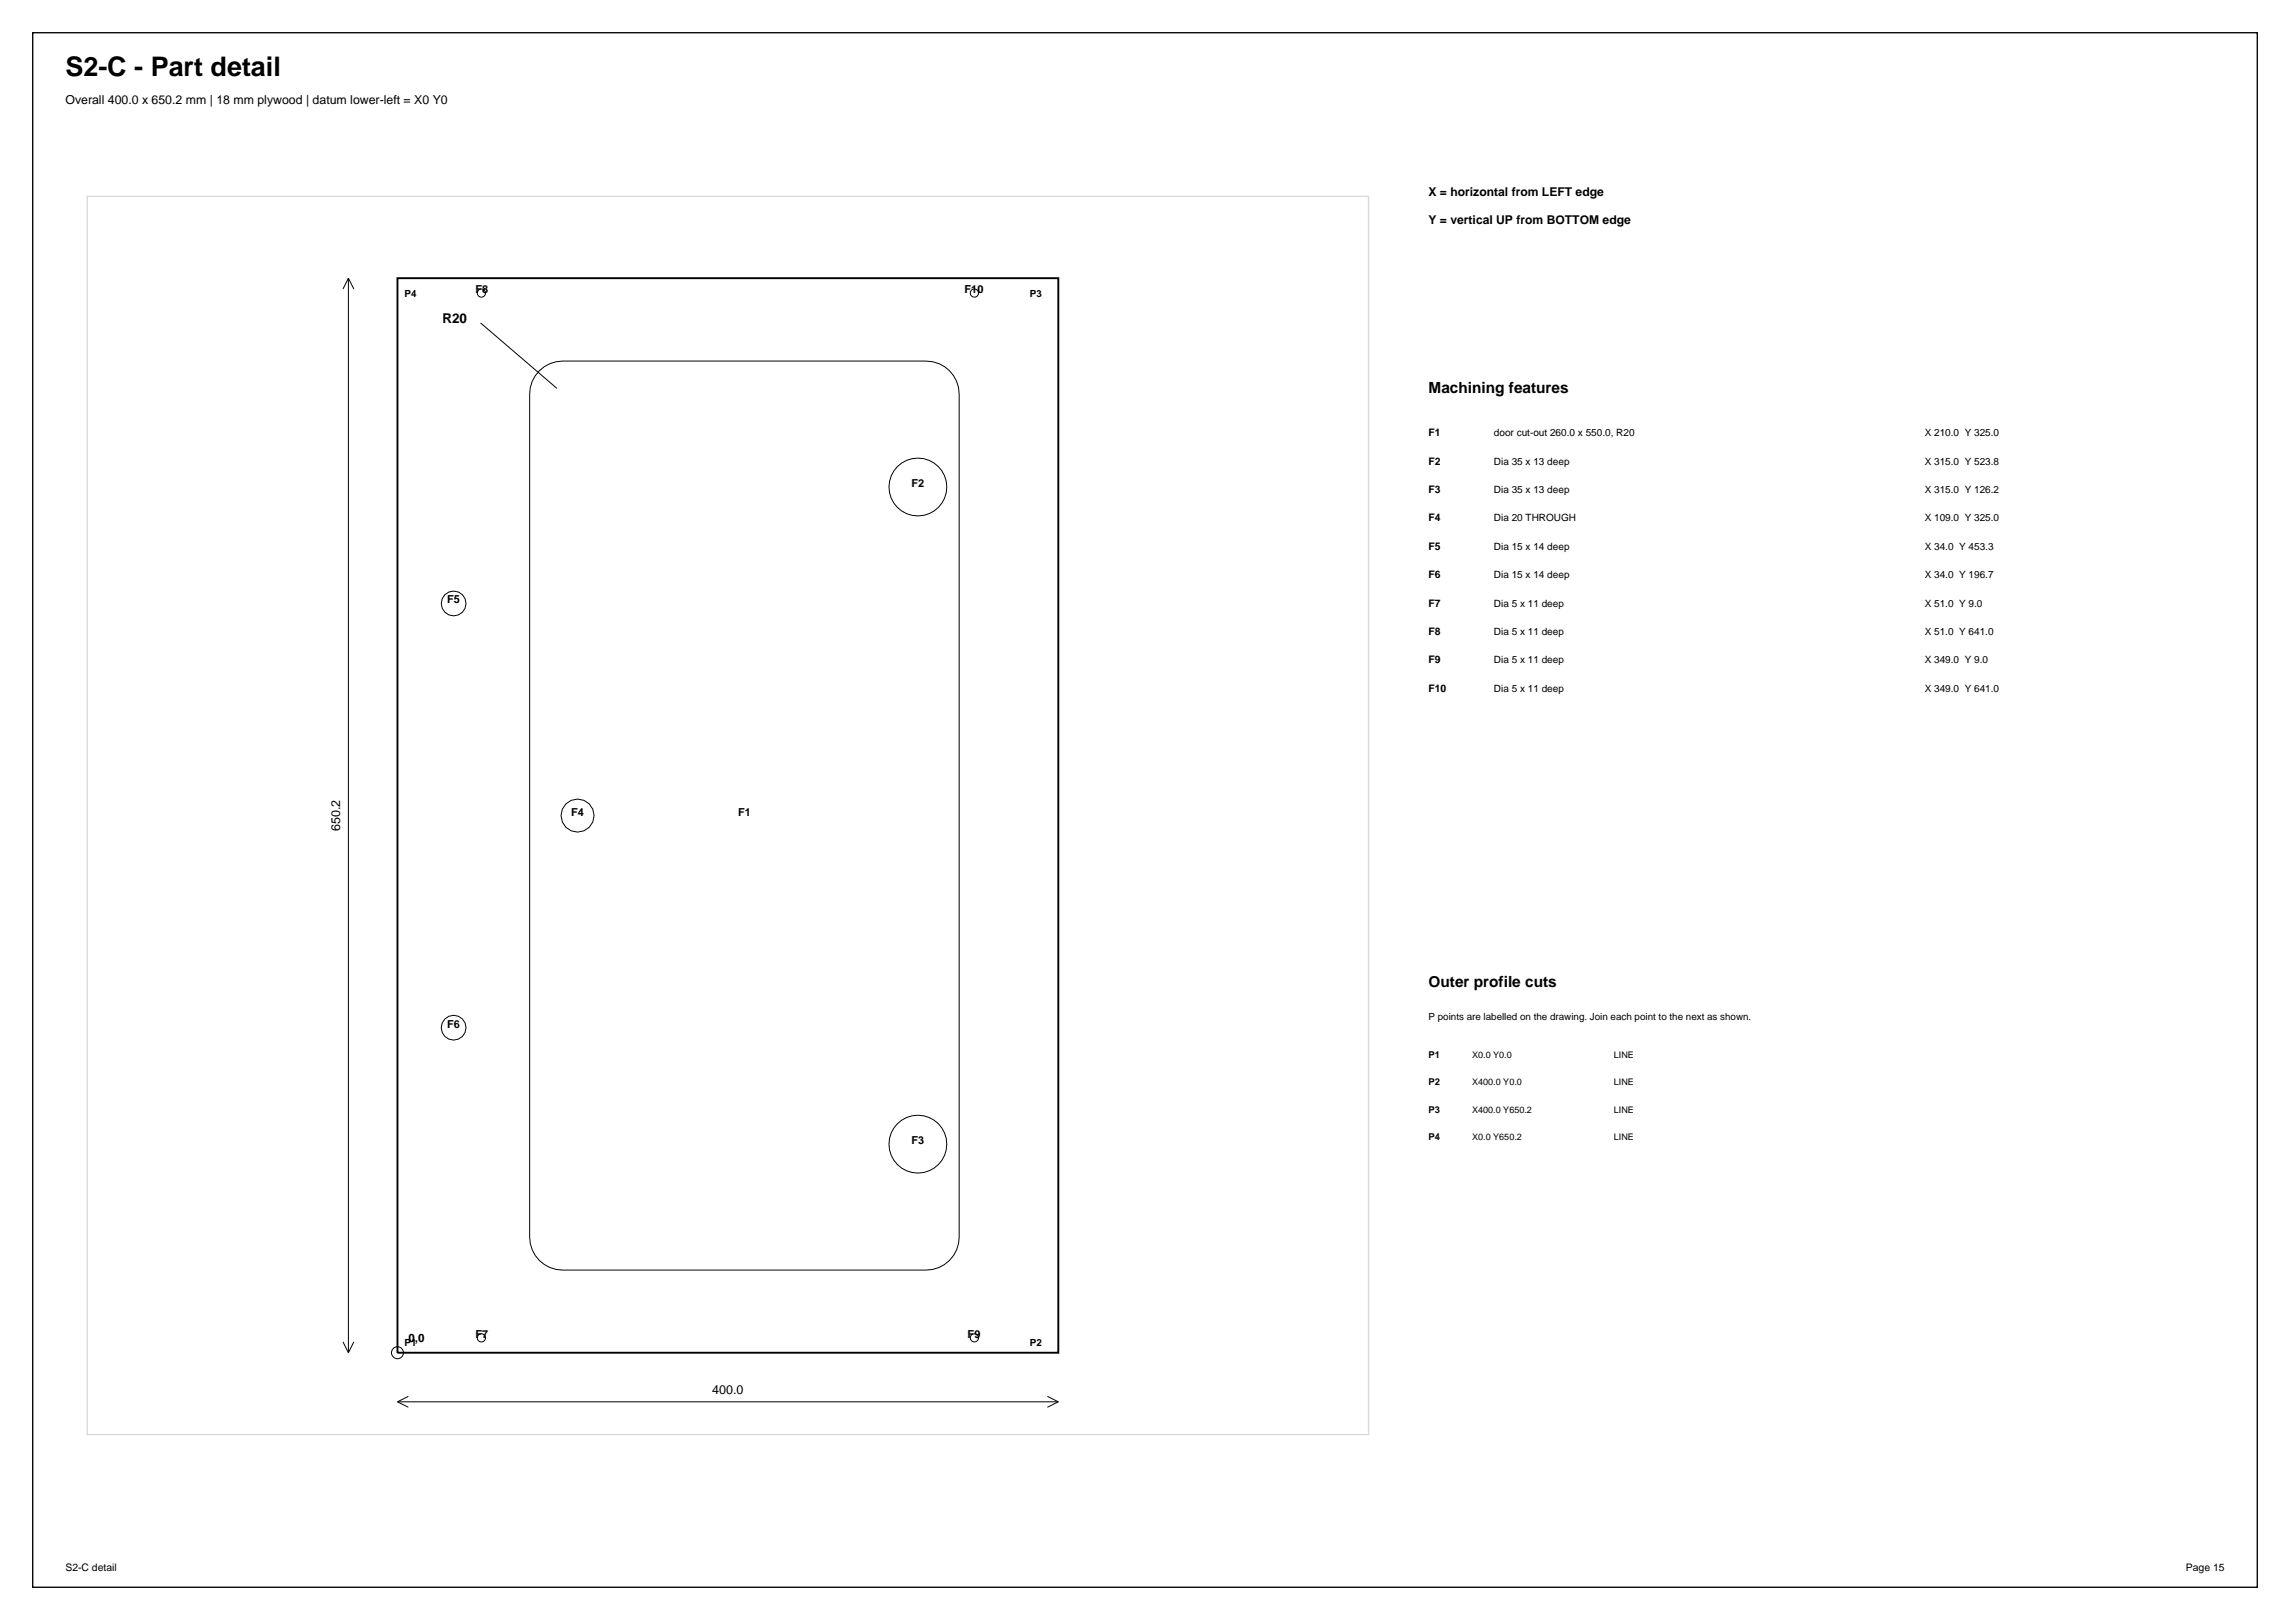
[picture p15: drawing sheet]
<svg xmlns="http://www.w3.org/2000/svg" width="420mm" height="297mm" viewBox="0 0 420 297" stroke-linecap="round" stroke-linejoin="round" font-family="sans-serif">
<defs><g id="words">
<text font-size="4.9" x="12" y="14">S2-C - Part detail</text>
<g font-size="2.8">
<text x="262" y="72">Machining features</text>
<text x="262" y="181">Outer profile cuts</text>
</g>
<text font-size="2.5" x="81.1" y="59.2">R20</text>
<g font-size="2.3">
<text x="12" y="19">Overall 400.0 x 650.2 mm | 18 mm plywood | datum lower-left = X0 Y0</text>
<text x="62.4" y="152.4" transform="rotate(-90 62.4 152.4)">650.2</text>
<text x="130.6" y="255.5">400.0</text>
</g>
<g font-size="2.2">
<text x="262" y="36">X = horizontal from LEFT edge</text>
<text x="262" y="41">Y = vertical UP from BOTTOM edge</text>
</g>
<text font-size="2.1" x="74.9" y="246">0,0</text>
<g font-size="2">
<text x="87.2" y="53.8">F8</text>
<text x="176.9" y="53.8">F10</text>
<text x="167.2" y="89.3">F2</text>
<text x="82" y="110.6">F5</text>
<text x="104.8" y="149.5">F4</text>
<text x="135.4" y="149.5">F1</text>
<text x="82" y="188.4">F6</text>
<text x="167.2" y="209.8">F3</text>
<text x="87.2" y="245.3">F7</text>
<text x="177.5" y="245.3">F9</text>
</g>
<g font-size="1.9">
<text x="262" y="80">F1</text>
<text x="262" y="85.2">F2</text>
<text x="262" y="90.4">F3</text>
<text x="262" y="95.6">F4</text>
<text x="262" y="100.8">F5</text>
<text x="262" y="106">F6</text>
<text x="262" y="111.2">F7</text>
<text x="262" y="116.4">F8</text>
<text x="262" y="121.6">F9</text>
<text x="262" y="126.8">F10</text>
<text x="12" y="288">S2-C detail</text>
<text x="400.9" y="288">Page 15</text>
</g>
<g font-size="1.8">
<text x="74.2" y="54.4">P4</text>
<text x="188.9" y="54.4">P3</text>
<text x="274" y="80">door cut-out 260.0 x 550.0, R20</text>
<text x="353" y="80">X 210.0 Y 325.0</text>
<text x="274" y="85.2">Dia 35 x 13 deep</text>
<text x="353" y="85.2">X 315.0 Y 523.8</text>
<text x="274" y="90.4">Dia 35 x 13 deep</text>
<text x="274" y="95.6">Dia 20 THROUGH</text>
<text x="353" y="90.4">X 315.0 Y 126.2</text>
<text x="353" y="95.6">X 109.0 Y 325.0</text>
<text x="274" y="100.8">Dia 15 x 14 deep</text>
<text x="353" y="100.8">X 34.0 Y 453.3</text>
<text x="274" y="106">Dia 15 x 14 deep</text>
<text x="353" y="106">X 34.0 Y 196.7</text>
<text x="274" y="111.2">Dia 5 x 11 deep</text>
<text x="353" y="111.2">X 51.0 Y 9.0</text>
<text x="274" y="116.4">Dia 5 x 11 deep</text>
<text x="353" y="116.4">X 51.0 Y 641.0</text>
<text x="274" y="121.6">Dia 5 x 11 deep</text>
<text x="353" y="121.6">X 349.0 Y 9.0</text>
<text x="274" y="126.8">Dia 5 x 11 deep</text>
<text x="353" y="126.8">X 349.0 Y 641.0</text>
<text x="262" y="187">P points are labelled on the drawing. Join each point to the next as shown.</text>
<text x="74.2" y="246.7">P1</text>
<text x="188.9" y="246.7">P2</text>
</g>
<g font-size="1.7">
<text x="262" y="194">P1</text>
<text x="270" y="194">X0.0 Y0.0</text>
<text x="296" y="194">LINE</text>
<text x="262" y="199">P2</text>
<text x="270" y="199">X400.0 Y0.0</text>
<text x="296" y="199">LINE</text>
<text x="262" y="204">P3</text>
<text x="262" y="209">P4</text>
<text x="270" y="204">X400.0 Y650.2</text>
<text x="270" y="209">X0.0 Y650.2</text>
<text x="296" y="204">LINE</text>
<text x="296" y="209">LINE</text>
</g>
</g></defs>
<path d="M6 6h408v285h-408z" fill="none" stroke="#000" stroke-width=".25"/>
<path d="M16 36h235v227h-235z" fill="none" stroke="#d9d9d9" stroke-width=".25"/>
<path d="M72.9 51h121.2v197h-121.2z" fill="none" stroke="#000" stroke-width=".35"/>
<g fill="none" stroke="#000" stroke-width=".18">
<path d="M63.9 51v197M63.9 51l-1 2M63.9 51l1 2M88.1 59.2l14 12M98.9 68a6.1 6.1 0 0 1 4.3-1.8h66.7a6.1 6.1 0 0 1 6 6.1v154.5a6.1 6.1 0 0 1-6 6h-66.7a6.1 6.1 0 0 1-6.1-6v-154.5a6.1 6.1 0 0 1 1.8-4.3zM62.9 246l1 2M64.9 246l-1 2M72.9 257h121.2M72.9 257l2 1M74.9 256l-2 1M192.1 256l2 1M194.1 257l-2 1"/>
<circle cx="88.3" cy="53.7" r=".76"/>
<circle cx="178.7" cy="53.7" r=".76"/>
<circle cx="168.3" cy="89.3" r="5.3"/>
<circle cx="83.2" cy="110.6" r="2.27"/>
<circle cx="105.9" cy="149.5" r="3"/>
<circle cx="83.2" cy="188.4" r="2.27"/>
<circle cx="168.3" cy="209.8" r="5.3"/>
<circle cx="72.9" cy="248" r="1.1"/>
<circle cx="88.3" cy="245.3" r=".76"/>
<circle cx="178.7" cy="245.3" r=".76"/>
</g>
<use href="#words"/>
</svg>
